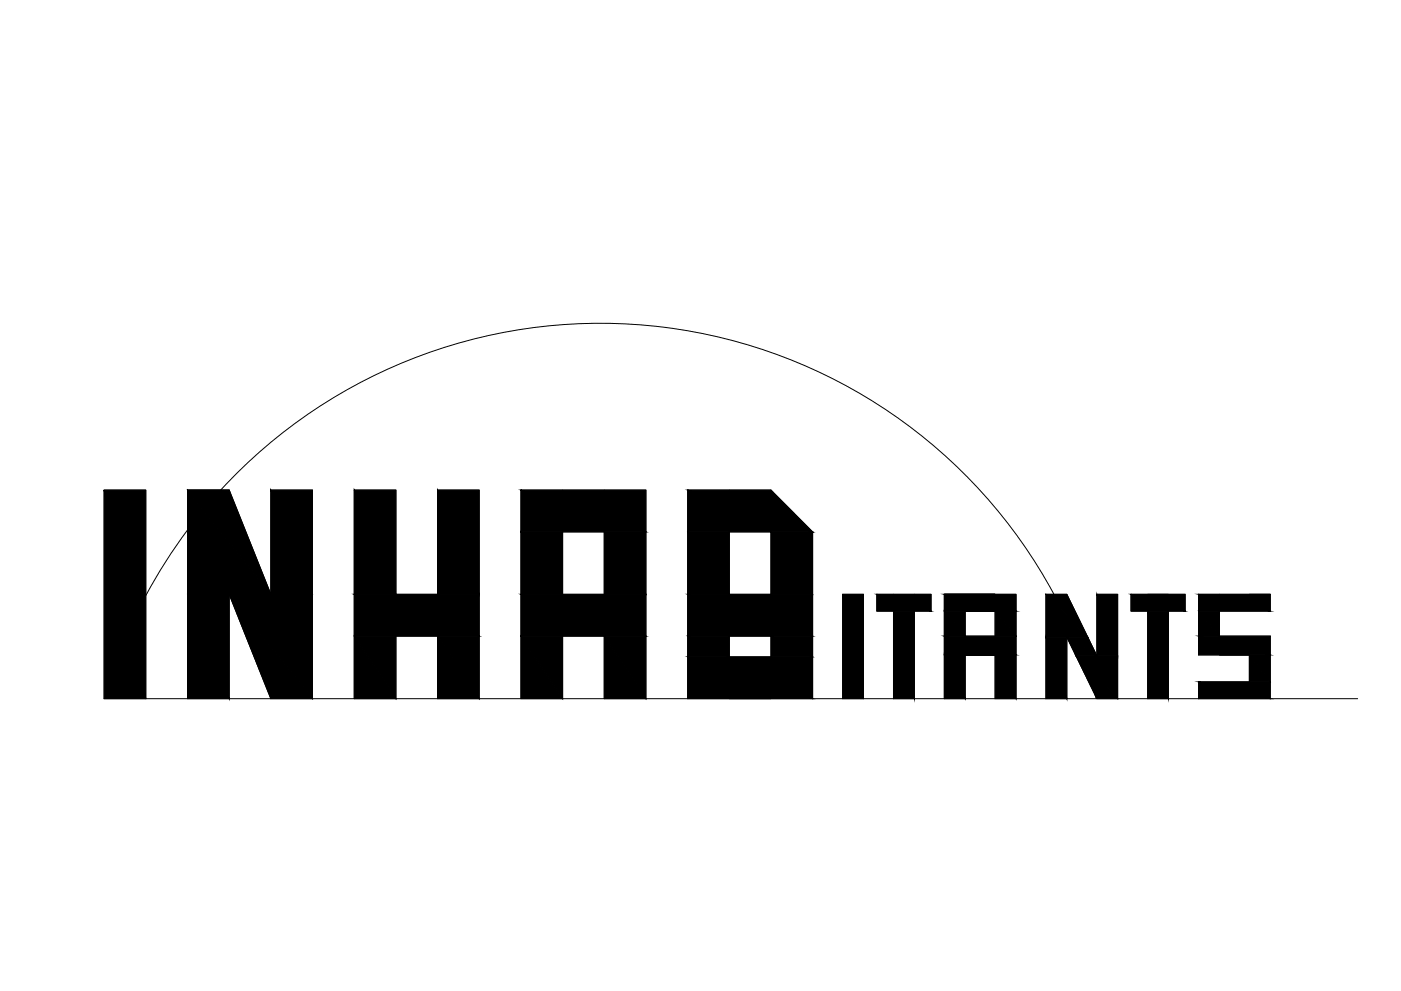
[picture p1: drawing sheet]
<svg xmlns="http://www.w3.org/2000/svg" width="420mm" height="297mm" viewBox="0 0 420 297" stroke-linecap="round" stroke-linejoin="round" font-family="sans-serif">
<!-- layer: 0 -->
<g fill="#000" stroke="#000" stroke-width=".3">
<path d="M31.2 146.9l12.5 62.5v-62.5zM31.2 146.9l12.5 62.5h-12.5z"/>
<path d="M56.2 146.9l25 31.2-12.5-31.2zM56.2 146.9l25 31.2h-25z"/>
<path d="M81.2 146.9l12.5 31.2v-31.2zM81.2 146.9l12.5 31.2h-12.5z"/>
<path d="M106.2 146.9l12.5 31.2v-31.2zM106.2 146.9l12.5 31.2h-12.5z"/>
<path d="M131.2 146.9l12.5 31.2v-31.2zM131.2 146.9l12.5 31.2h-12.5z"/>
<path d="M156.2 159.4l12.5 18.7v-18.7zM156.2 159.4l12.5 18.7h-12.5z"/>
<path d="M156.2 146.9l37.5 12.5v-12.5zM156.2 146.9l37.5 12.5h-37.5z"/>
<path d="M181.2 159.4l12.5 18.7v-18.7zM181.2 159.4l12.5 18.7h-12.5z"/>
<path d="M206.2 159.4l12.5 18.7v-18.7zM206.2 159.4l12.5 18.7h-12.5z"/>
<path d="M206.2 146.9l37.5 12.5-12.5-12.5zM206.2 146.9l37.5 12.5h-37.5z"/>
<path d="M231.2 159.4l12.5 18.7v-18.7zM231.2 159.4l12.5 18.7h-12.5z"/>
<path d="M56.2 178.1h25zM56.2 178.1h25z"/>
<path d="M56.2 178.1l12.5 31.3v-31.3zM56.2 178.1l12.5 31.3h-12.5z"/>
<path d="M81.2 178.1h12.5zM81.2 178.1h12.5z"/>
<path d="M68.7 178.1l25 31.3v-31.3zM68.7 178.1l25 31.3h-12.5z"/>
<path d="M106.2 178.1l37.5 12.6v-12.6zM106.2 178.1l37.5 12.6h-37.5z"/>
<path d="M156.2 178.1l37.5 12.6v-12.6zM156.2 178.1l37.5 12.6h-37.5z"/>
<path d="M206.2 178.1l37.5 12.6v-12.6zM206.2 178.1l37.5 12.6h-37.5z"/>
<path d="M252.7 178.1l6.2 31.3v-31.3zM252.7 178.1l6.2 31.3h-6.2z"/>
<path d="M263 178.1l16.2 5.1v-5.1zM263 178.1l16.2 5.1h-16.2z"/>
<path d="M283.2 178.1h15.2zM283.2 178.1h15.2z"/>
<path d="M283.2 178.1l21.5 5.1v-5.1zM283.2 178.1l21.5 5.1h-21.5z"/>
<path d="M313.7 178.1l12.5 12.9-6.3-12.9zM313.7 178.1l12.5 12.9h-12.5z"/>
<path d="M329 178.1l6.2 18.5v-18.5zM329 178.1l6.2 18.5h-6.2z"/>
<path d="M339.2 178.1l16.2 5.1v-5.1zM339.2 178.1l16.2 5.1h-16.2z"/>
<path d="M359.4 178.1l21.5 5.1v-5.1zM359.4 178.1l21.5 5.1h-21.5z"/>
<path d="M106.2 190.7l12.5 18.7v-18.7zM106.2 190.7l12.5 18.7h-12.5z"/>
<path d="M131.2 190.7l12.5 18.7v-18.7zM131.2 190.7l12.5 18.7h-12.5z"/>
<path d="M156.2 190.7l12.5 18.7v-18.7zM156.2 190.7l12.5 18.7h-12.5z"/>
<path d="M181.2 190.7l12.5 18.7v-18.7zM181.2 190.7l12.5 18.7h-12.5z"/>
<path d="M206.2 190.7l12.5 6.2v-6.2zM206.2 190.7l12.5 6.2h-12.5z"/>
<path d="M231.2 190.7l12.5 6.2v-6.2zM231.2 190.7l12.5 6.2h-12.5z"/>
<path d="M206.2 196.9l37.5 12.5v-12.5zM206.2 196.9l37.5 12.5h-37.5z"/>
<path d="M268 183.2l6.2 26.2v-26.2zM268 183.2l6.2 26.2h-6.2z"/>
<path d="M283.2 196.3h6.3zM283.2 196.3h6.3z"/>
<path d="M283.2 183.2l6.3 7.5v-7.5zM283.2 183.2l6.3 7.5h-6.3z"/>
<path d="M283.2 196.3l6.3 13.1v-13.1zM283.2 196.3l6.3 13.1h-6.3z"/>
<path d="M289.5 183.2h15.2zM289.5 183.2h15.2z"/>
<path d="M298.4 183.2l6.3 7.5v-7.5zM298.4 183.2l6.3 7.5h-6.3z"/>
<path d="M283.2 190.7l21.5 5.6v-5.6zM283.2 190.7l21.5 5.6h-21.5z"/>
<path d="M289.5 196.3h15.2zM289.5 196.3h15.2z"/>
<path d="M298.4 196.3l6.3 13.1v-13.1zM298.4 196.3l6.3 13.1h-6.3z"/>
<path d="M313.7 191l6.2 18.4v-18.4zM313.7 191l6.2 18.4h-6.2z"/>
<path d="M319.9 191l9.1 5.6-2.8-5.6zM319.9 191l9.1 5.6h-6.3z"/>
<path d="M322.7 196.6l12.5 12.8v-12.8zM322.7 196.6l12.5 12.8h-6.2z"/>
<path d="M344.2 183.2l6.2 26.2v-26.2zM344.2 183.2l6.2 26.2h-6.2z"/>
<path d="M359.4 183.2l6.3 7.5v-7.5zM359.4 183.2l6.3 7.5h-6.3z"/>
<path d="M359.4 190.7l21.5 5.6v-5.6zM359.4 190.7l21.5 5.6h-21.5z"/>
<path d="M374.7 196.3l6.2 8.1v-8.1zM374.7 196.3l6.2 8.1h-6.2z"/>
<path d="M359.4 204.4l21.5 5v-5zM359.4 204.4l21.5 5h-21.5z"/>
</g>
<g fill="none" stroke="#000" stroke-width=".3">
<path d="M56.2 146.9h12.5M56.3 158.8l-7.1 10.3-5.4 9.4M66.2 146.9a154.6 154.6 0 0 1 249.9 31.2M68.7 146.9h-12.5v62.5M68.7 146.9l12.5 31.2v-31.2h12.5v62.5M168.7 159.4h12.5v18.7h-12.5zM218.7 159.4h12.5v18.7h-12.5zM344.2 178.1h6.2M374.7 178.1h6.2v5.1h-15.2v7.5h15.2v18.7M380.9 178.1h-21.5v18.2h15.3h-9M218.7 190.7h12.5v6.2h-12.5zM289.5 183.2h8.9v7.5h-8.9z"/>
<path d="M374.7 196.3v8.1h-15.3v5M43.7 209.4v-62.5h-12.5v62.5h375.9M68.7 209.4v-31.3l12.5 31.3M106.2 209.4v-62.5h12.5v31.2h12.5v-31.2h12.5v62.5M118.7 209.4v-18.7h12.5v18.7M156.2 209.4v-62.5h37.5v62.5M168.7 209.4v-18.7h12.5v18.7M206.2 209.4v-62.5h25l12.5 12.5v50M252.7 209.4v-31.3h6.2v31.3M268 209.4v-26.2h-5v-5.1h16.2v5.1h-5v26.2M283.2 209.4v-31.3h21.5v31.3M289.5 209.4v-13.1h8.9v13.1"/>
<path d="M313.7 209.4v-31.3h6.2l9.1 18.5v-18.5h6.2v31.3M319.9 209.4v-18.4l9.1 18.4M328.4 208.2l.3 1.2M344.2 209.4v-26.2h-5v-5.1h16.2v5.1h-5v26.2"/>
</g>
</svg>
